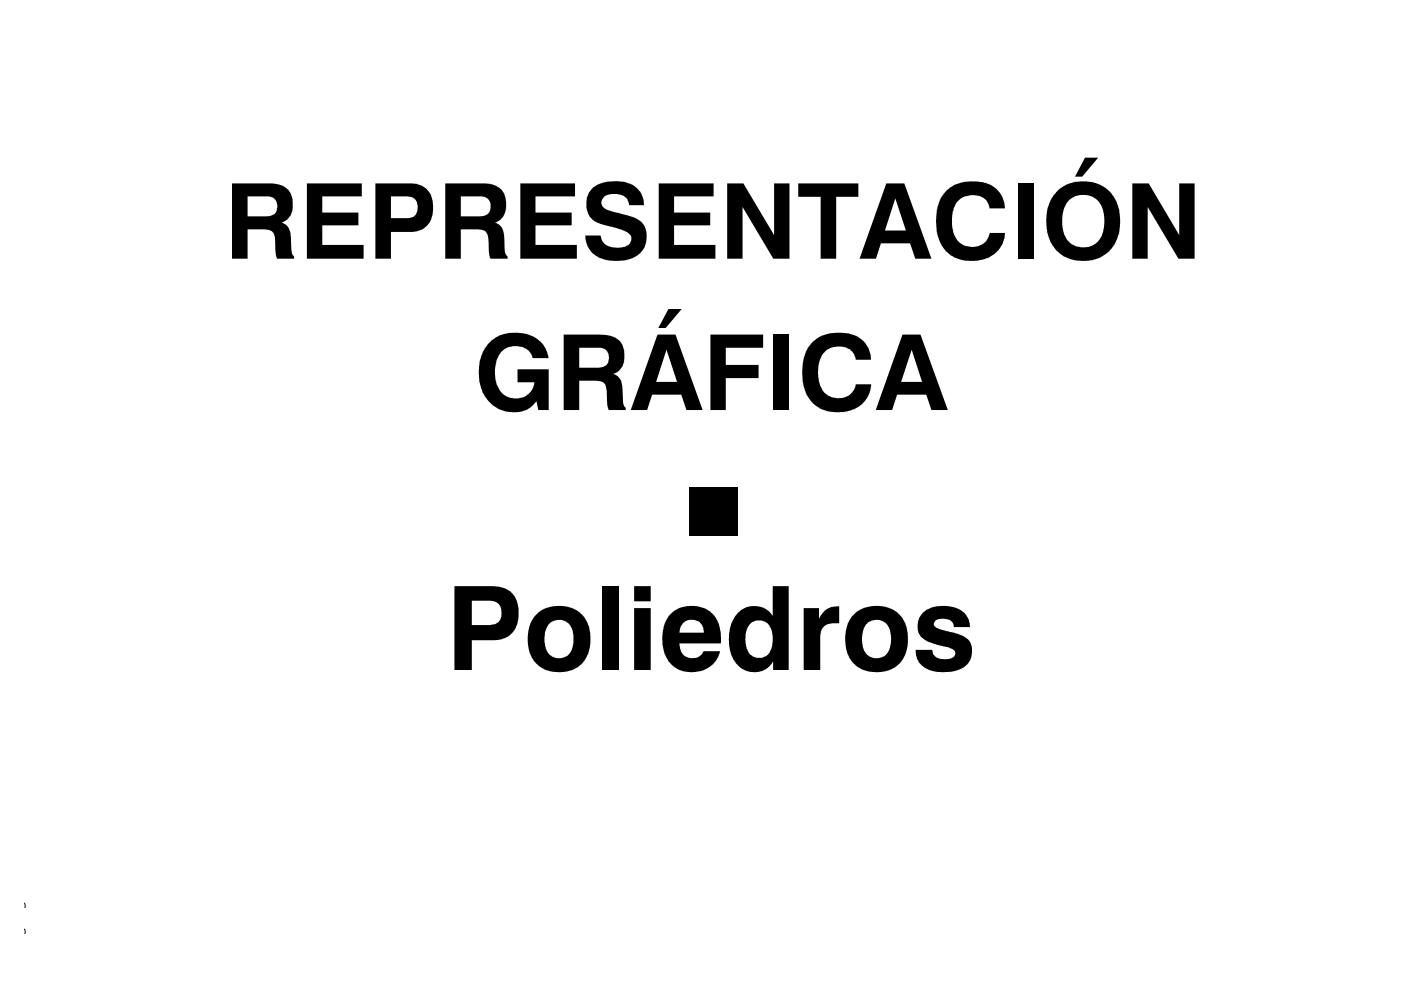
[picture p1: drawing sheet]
<svg xmlns="http://www.w3.org/2000/svg" width="297mm" height="210mm" viewBox="0 0 297 210" stroke-linecap="round" stroke-linejoin="round" font-family="sans-serif">
<defs><g id="words">
<text font-size="2.9" x="4.7" y="207.4" transform="rotate(-90 4.7 207.4)">www.ingverger.com.ar</text>
</g></defs>
<g fill="#000">
<path d="M65.1 38.9h11.6v2.7h-8.4v3.5h7.7v2.7h-7.7v4.1h8.8v2.9h-12zM110.3 38.9h11.6v2.7h-8.4v3.5h7.7v2.7h-7.7v4.1h8.8v2.9h-12zM125.3 40.2a7.7 7.7 0 0 1 6.6-1.7 4.9 4.9 0 0 1 4.6 5h-3.1v-.2a2.71 2.71 0 0 0-3.2-2.2 2.19 2.19 0 0 0-2.7 1.9 2.04 2.04 0 0 0 1.9 1.7l4 1.1a4.3 4.3 0 0 1 3.5 5.6 5.2 5.2 0 0 1-5.2 3.9h-.5a6.8 6.8 0 0 1-6.3-2.6l-.5-1-.3-1.8h3.2l.1 .3a2.81 2.81 0 0 0 3.1 2.3 3.1 3.1 0 0 0 3.1-1.1 1.6 1.6 0 0 0-1-2.3l-1.8-.7-2.3-.6a4.4 4.4 0 0 1-4.1-3.5 4.8 4.8 0 0 1 .9-4.1zM139.7 38.9h11.6v2.7h-8.4v3.5h7.7v2.7h-7.7v4.1h8.8v2.9h-12zM154.2 38.9h3.4l6.5 11v-11h3.3v15.9h-3.4l-6.6-10.9v10.9h-3.2zM169.2 38.9h12.8v2.8h-4.7v13.1h-3.3v-13.1h-4.8zM200.4 40.7a8.7 8.7 0 0 1 9.8-1.4 5.6 5.6 0 0 1 2.9 4.9h-3.3a3.2 3.2 0 0 0-3.8-2.8 4.3 4.3 0 0 0-4.1 4.6 5.9 5.9 0 0 0 1.9 5.7 3.9 3.9 0 0 0 5.9-1.8l.1-.5h3.3a6.1 6.1 0 0 1-6.2 5.9h-.3a6.9 6.9 0 0 1-7.2-3.8 11.5 11.5 0 0 1 .4-9.9zM215.8 38.9h3.3v15.9h-3.3zM240.1 38.9h3.4l6.5 11v-11h3.3v15.9h-3.4l-6.6-10.9v10.9h-3.2zM103.7 72.7a8.4 8.4 0 0 1 10.5-.6 5.8 5.8 0 0 1 2.1 3.8h-3.4a3.7 3.7 0 0 0-4.9-2.3 5 5 0 0 0-3.1 5.2 5.4 5.4 0 0 0 3 5.5 3.9 3.9 0 0 0 5.4-3.2h-3.6v-2.8h6.6v8.6h-2.2l-.4-1.8a6.3 6.3 0 0 1-8.1 1.5 8.3 8.3 0 0 1-4-8.3 8.6 8.6 0 0 1 2.1-5.6zM150.6 70.9h11.2v2.8h-7.9v3.7h6.9v2.8h-6.9v6.7h-3.3zM164 70.9h3.3v16h-3.3z"/>
<path d="M172 72.8a8.6 8.6 0 0 1 8.9-1.8 5.4 5.4 0 0 1 3.8 5.3h-3.3a3.4 3.4 0 0 0-4.2-2.8 4.2 4.2 0 0 0-3.7 4.3 6.3 6.3 0 0 0 1.8 5.9 3.9 3.9 0 0 0 6.2-2.2h3.2a6.4 6.4 0 0 1-6.9 5.9 7 7 0 0 1-7.6-6.9l-.1-2 .2-1.6a7.4 7.4 0 0 1 1.7-4.1zM146.1 103.3h10.3v10.3h-10.3zM195.5 130.1a7 7 0 0 1 7.3-1.2 4.1 4.1 0 0 1 2.9 4.1h-3.4a1.95 1.95 0 0 0-2.4-1.8h-.2a1.46 1.46 0 0 0-1.7 1.2 2.07 2.07 0 0 0 1.9 1.2l1.6 .4a5.8 5.8 0 0 1 4.3 2.3 4.3 4.3 0 0 1-3.6 6 8 8 0 0 1-6.9-1.3 4.2 4.2 0 0 1-1.2-3.2h3.6a2.23 2.23 0 0 0 2.7 2l.8-.1a1.23 1.23 0 0 0 1.2-1.7 6.3 6.3 0 0 0-3.3-1.2 6.4 6.4 0 0 1-4.2-2.4 4.3 4.3 0 0 1 .6-4.3zM127.7 124.3h3.5v17.8h-3.5zM170.4 128.9h3.3v2.3a4 4 0 0 1 4.2-2.6v3.6h-1.1a2.61 2.61 0 0 0-2.9 2.9v7h-3.5z"/>
<path d="M52.5 41.6v4.3h3.8a2.13 2.13 0 0 0 2.5-2 2.13 2.13 0 0 0-2.3-2.3zM49.2 38.9h7.7a4.4 4.4 0 0 1 5 2.9 4.5 4.5 0 0 1-1.4 5l-.8 .4a3.1 3.1 0 0 1 2 3.3l.1 2.4a1.73 1.73 0 0 0 .6 1.5v.4h-3.6l-.4-1.3-.1-2.9a1.9 1.9 0 0 0-2.3-2h-3.5v6.2h-3.3z"/>
<path d="M82.9 41.6v4.7h3.2a2.13 2.13 0 0 0 2.4-2.8 1.98 1.98 0 0 0-2.2-1.9zM79.6 38.9h7.1a4.6 4.6 0 0 1 5.1 5.1 4.6 4.6 0 0 1-3.1 4.9l-1.2 .3h-4.6v5.6h-3.3z"/>
<path d="M97.7 41.6v4.3h3.9a2.14 2.14 0 0 0 2.4-1.8 2.14 2.14 0 0 0-1.8-2.5zM94.4 38.9h7.8a4.5 4.5 0 0 1 4.8 2.5 5 5 0 0 1-1 5.2l-1.1 .6a2.9 2.9 0 0 1 2 3l.1 2.4a2.01 2.01 0 0 0 .6 1.8v.4h-3.6l-.3-1.1-.2-2.8a1.95 1.95 0 0 0-2.3-2.3h-3.5v6.2h-3.3z"/>
<path d="M189.8 42.1l-2.2 6.8h4.5zM187.9 38.9h3.8l5.8 15.9h-3.4l-1.1-3.2h-6.2l-1.1 3.2h-3.5z"/>
<path d="M226.7 42.4a7.6 7.6 0 0 0-.9 7.7 4.4 4.4 0 0 0 4.9 2.3 4.4 4.4 0 0 0 3.4-4.3 6.2 6.2 0 0 0-1.9-6 4.7 4.7 0 0 0-5.5 .3zM223.9 40.7a8.3 8.3 0 0 1 11.7 .3l.2 .3a9.9 9.9 0 0 1-.6 11.9 8.2 8.2 0 0 1-11.6-.6 10.2 10.2 0 0 1 .1-11.6zM230 33.4h2.8l-3.4 4.1h-1.5z"/>
<path d="M122.8 73.7v4.3h3.9a2.13 2.13 0 0 0 2.4-2.1 2.13 2.13 0 0 0-2.3-2.2zM119.5 70.9h7.8a4.8 4.8 0 0 1 4.6 2.2 5.1 5.1 0 0 1-.6 5.5l-1.3 .7a2.9 2.9 0 0 1 2 3l.1 2.7a1.73 1.73 0 0 0 .6 1.5v.4h-3.6l-.4-1.1-.1-3.1a1.9 1.9 0 0 0-2.3-2h-3.5v6.2h-3.3z"/>
<path d="M141.3 74.2l-2.2 6.8h4.5zM139.4 70.9h3.8l5.8 16h-3.5l-1.1-3.2h-6.1l-1.1 3.2h-3.5zM141.7 65.5h2.8l-3.4 4h-1.5z"/>
<path d="M193.3 74.2l-2.2 6.8h4.4zM191.3 70.9h3.9l5.8 16h-3.5l-1.1-3.2h-6.2l-1.1 3.2h-3.4z"/>
<path d="M100 127.4v5.1h3.6a2.34 2.34 0 0 0 2.7-2.8 2.27 2.27 0 0 0-2.5-2.3zM96.4 124.3h7.9a5.2 5.2 0 0 1 5.2 3 7.3 7.3 0 0 1-1.1 7.1 5.8 5.8 0 0 1-3.9 1.3h-4.5v6.4h-3.6z"/>
<path d="M116.6 132.1a5.6 5.6 0 0 0-.1 6.7 3 3 0 0 0 3.3 .5 3 3 0 0 0 1.7-2.8 5 5 0 0 0-1.1-4.5 3.1 3.1 0 0 0-3.8 .1zM113.6 130.4a7.3 7.3 0 0 1 10 .1 8.4 8.4 0 0 1-.5 10.5 7.4 7.4 0 0 1-9.7-.7 8.5 8.5 0 0 1 .2-9.9z"/>
<path d="M134.5 124.3h3.5v3.2h-3.5zM134.5 128.9h3.5v13.2h-3.5z"/>
<path d="M142.4 130a6.6 6.6 0 0 1 9.2 .8 9 9 0 0 1 1.2 5.6h-8.7a2.72 2.72 0 0 0 1.8 3 2.72 2.72 0 0 0 3.3-1.3h3.5a6.3 6.3 0 0 1-9.9 3.2 7.4 7.4 0 0 1-2.3-6.7 7.2 7.2 0 0 1 1.9-4.6zM144.9 132l-.5 .8-.3 1.3h5.1a2.52 2.52 0 0 0-3.7-2.5z"/>
<path d="M156.3 130.1a4.8 4.8 0 0 1 7.5 .5v-6.3h3.4v17.8h-3.3v-1.8a4.9 4.9 0 0 1-4.8 2.1 4.9 4.9 0 0 1-4-3.5 9.3 9.3 0 0 1 1.2-8.8zM159.2 132.1a5.5 5.5 0 0 0-.1 6.7 2.79 2.79 0 0 0 3 .5 2.79 2.79 0 0 0 1.6-2.6 5 5 0 0 0-1.1-4.6 2.97 2.97 0 0 0-3.4 0z"/>
<path d="M183.9 132.1a5.6 5.6 0 0 0 0 6.7 3.1 3.1 0 0 0 3.3 .4 3.1 3.1 0 0 0 1.7-2.9 4.4 4.4 0 0 0-1.6-4.5 3.1 3.1 0 0 0-3.4 .3zM181 130.3a7.3 7.3 0 0 1 9.9 .2 8.7 8.7 0 0 1 1 8.5 6.5 6.5 0 0 1-7.5 3.4 6.3 6.3 0 0 1-5.2-6.8 7.3 7.3 0 0 1 1.8-5.3z"/>
</g>
<use href="#words"/>
</svg>
